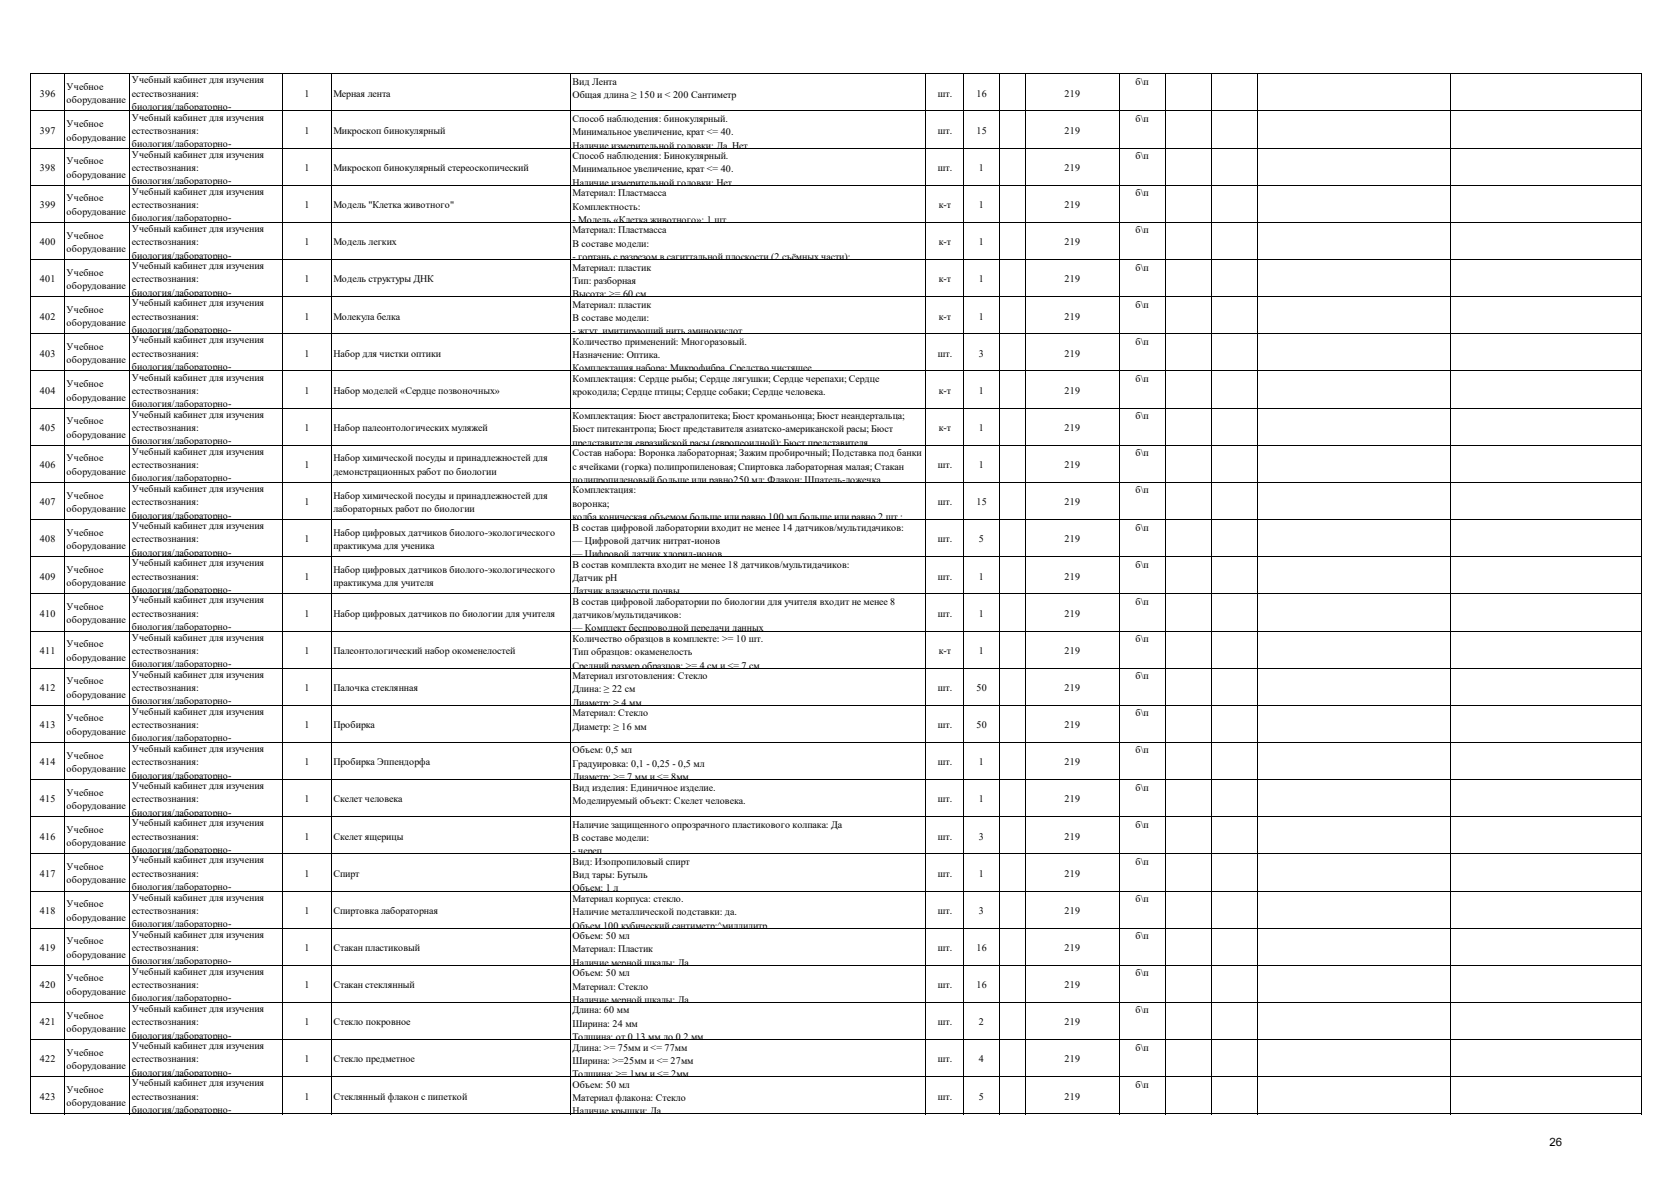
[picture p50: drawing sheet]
<svg xmlns="http://www.w3.org/2000/svg" width="297mm" height="210mm" viewBox="0 0 297 210" stroke-linecap="round" stroke-linejoin="round" font-family="sans-serif">
<defs><g id="words">
<text font-size="2" x="275.4" y="203.8">26</text>
<g font-size="1.8">
<text x="7.1" y="17.2">396</text>
<text x="11.8" y="16">Учебное</text>
<text x="23.4" y="14.8">Учебный кабинет для изучения</text>
<text x="23.4" y="17.2">естествознания:</text>
<text x="54.1" y="17.2">1</text>
<text x="59.3" y="17.2">Мерная лента</text>
<text x="101.8" y="15.1">Вид Лента</text>
<text x="101.8" y="17.4">Общая длина ≥ 150 и &lt; 200 Сантиметр</text>
<text x="166.7" y="17.2">шт.</text>
<text x="173.6" y="17.2">16</text>
<text x="189.2" y="17.2">219</text>
<text x="201.8" y="15.1">б\п</text>
<text x="7.1" y="23.8">397</text>
<text x="11.8" y="18.4">оборудование</text>
<text x="11.8" y="22.6">Учебное</text>
<text x="23.4" y="19.6">биология/лабораторно-</text>
<text x="23.4" y="21.4">Учебный кабинет для изучения</text>
<text x="23.4" y="23.8">естествознания:</text>
<text x="54.1" y="23.8">1</text>
<text x="59.3" y="23.8">Микроскоп бинокулярный</text>
<text x="101.8" y="21.7">Способ наблюдения: бинокулярный.</text>
<text x="166.7" y="23.8">шт.</text>
<text x="173.6" y="23.8">15</text>
<text x="189.2" y="23.8">219</text>
<text x="201.8" y="21.7">б\п</text>
<text x="11.8" y="25">оборудование</text>
<text x="11.8" y="29.2">Учебное</text>
<text x="23.4" y="26.2">биология/лабораторно-</text>
<text x="23.4" y="28">Учебный кабинет для изучения</text>
<text x="101.8" y="24">Минимальное увеличение, крат &lt;= 40.</text>
<text x="101.8" y="26.4">Наличие измерительной головки: Да Нет</text>
<text x="101.8" y="28.3">Способ наблюдения: Бинокулярный.</text>
<text x="201.8" y="28.3">б\п</text>
<text x="7.1" y="30.4">398</text>
<text x="11.8" y="31.6">оборудование</text>
<text x="11.8" y="35.8">Учебное</text>
<text x="23.4" y="30.4">естествознания:</text>
<text x="23.4" y="32.8">биология/лабораторно-</text>
<text x="23.4" y="34.6">Учебный кабинет для изучения</text>
<text x="54.1" y="30.4">1</text>
<text x="59.3" y="30.4">Микроскоп бинокулярный стереоскопический</text>
<text x="101.8" y="30.7">Минимальное увеличение, крат &lt;= 40.</text>
<text x="101.8" y="33">Наличие измерительной головки: Нет</text>
<text x="101.8" y="34.9">Материал: Пластмасса</text>
<text x="166.7" y="30.4">шт.</text>
<text x="174" y="30.4">1</text>
<text x="189.2" y="30.4">219</text>
<text x="201.8" y="34.9">б\п</text>
<text x="7.1" y="37">399</text>
<text x="11.8" y="38.2">оборудование</text>
<text x="23.4" y="37">естествознания:</text>
<text x="23.4" y="39.4">биология/лабораторно-</text>
<text x="23.4" y="41.2">Учебный кабинет для изучения</text>
<text x="54.1" y="37">1</text>
<text x="59.3" y="37">Модель &quot;Клетка животного&quot;</text>
<text x="101.8" y="37.3">Комплектность:</text>
<text x="101.8" y="39.6">- Модель «Клетка животного»: 1 шт</text>
<text x="101.8" y="41.5">Материал: Пластмасса</text>
<text x="166.9" y="37">к-т</text>
<text x="174" y="37">1</text>
<text x="189.2" y="37">219</text>
<text x="201.8" y="41.5">б\п</text>
<text x="7.1" y="43.6">400</text>
<text x="11.8" y="42.4">Учебное</text>
<text x="11.8" y="44.8">оборудование</text>
<text x="23.4" y="43.6">естествознания:</text>
<text x="23.4" y="46">биология/лабораторно-</text>
<text x="23.4" y="47.8">Учебный кабинет для изучения</text>
<text x="54.1" y="43.6">1</text>
<text x="59.3" y="43.6">Модель легких</text>
<text x="101.8" y="46.2">- гортань с разрезом в сагиттальной плоскости (2 съёмных части);</text>
<text x="101.8" y="43.9">В составе модели:</text>
<text x="166.9" y="43.6">к-т</text>
<text x="174" y="43.6">1</text>
<text x="189.2" y="43.6">219</text>
<text x="7.1" y="50.2">401</text>
<text x="11.8" y="49">Учебное</text>
<text x="11.8" y="51.4">оборудование</text>
<text x="23.4" y="50.2">естествознания:</text>
<text x="23.4" y="52.6">биология/лабораторно-</text>
<text x="54.1" y="50.2">1</text>
<text x="59.3" y="50.2">Модель структуры ДНК</text>
<text x="101.8" y="48.1">Материал: пластик</text>
<text x="101.8" y="50.5">Тип: разборная</text>
<text x="101.8" y="52.8">Высота: &gt;= 60 см</text>
<text x="166.9" y="50.2">к-т</text>
<text x="174" y="50.2">1</text>
<text x="189.2" y="50.2">219</text>
<text x="201.8" y="48.1">б\п</text>
<text x="7.1" y="56.8">402</text>
<text x="11.8" y="55.6">Учебное</text>
<text x="11.8" y="58">оборудование</text>
<text x="23.4" y="54.4">Учебный кабинет для изучения</text>
<text x="23.4" y="56.8">естествознания:</text>
<text x="23.4" y="59.2">биология/лабораторно-</text>
<text x="54.1" y="56.8">1</text>
<text x="59.3" y="56.8">Молекула белка</text>
<text x="101.8" y="59.4">- жгут имитирующий нить аминокислот</text>
<text x="101.8" y="54.7">Материал: пластик</text>
<text x="101.8" y="57.1">В составе модели:</text>
<text x="166.9" y="56.8">к-т</text>
<text x="174" y="56.8">1</text>
<text x="189.2" y="56.8">219</text>
<text x="201.8" y="54.7">б\п</text>
<text x="7.1" y="63.4">403</text>
<text x="11.8" y="62.2">Учебное</text>
<text x="11.8" y="64.6">оборудование</text>
<text x="23.4" y="61">Учебный кабинет для изучения</text>
<text x="23.4" y="63.4">естествознания:</text>
<text x="23.4" y="65.8">биология/лабораторно-</text>
<text x="54.1" y="63.4">1</text>
<text x="59.3" y="63.4">Набор для чистки оптики</text>
<text x="101.8" y="61.3">Количество применений: Многоразовый.</text>
<text x="101.8" y="63.7">Назначение: Оптика.</text>
<text x="166.7" y="63.4">шт.</text>
<text x="174" y="63.4">3</text>
<text x="189.2" y="63.4">219</text>
<text x="201.8" y="61.3">б\п</text>
<text x="7.1" y="70">404</text>
<text x="11.8" y="68.8">Учебное</text>
<text x="11.8" y="71.2">оборудование</text>
<text x="23.4" y="67.7">Учебный кабинет для изучения</text>
<text x="23.4" y="70">естествознания:</text>
<text x="54.1" y="70">1</text>
<text x="59.3" y="70">Набор моделей «Сердце позвоночных»</text>
<text x="101.8" y="66">Комплектация набора: Микрофибра Средство чистящее</text>
<text x="101.8" y="67.9">Комплектация: Сердце рыбы; Сердце лягушки; Сердце черепахи; Сердце</text>
<text x="101.8" y="70.3">крокодила; Сердце птицы; Сердце собаки; Сердце человека.</text>
<text x="166.9" y="70">к-т</text>
<text x="174" y="70">1</text>
<text x="189.2" y="70">219</text>
<text x="201.8" y="67.9">б\п</text>
<text x="7.1" y="76.6">405</text>
<text x="11.8" y="75.4">Учебное</text>
<text x="11.8" y="77.8">оборудование</text>
<text x="23.4" y="72.4">биология/лабораторно-</text>
<text x="23.4" y="74.3">Учебный кабинет для изучения</text>
<text x="23.4" y="76.6">естествознания:</text>
<text x="54.1" y="76.6">1</text>
<text x="59.3" y="76.6">Набор палеонтологических муляжей</text>
<text x="101.8" y="74.5">Комплектация: Бюст австралопитека; Бюст кроманьонца; Бюст неандертальца;</text>
<text x="101.8" y="76.9">Бюст питекантропа; Бюст представителя азиатско-американской расы; Бюст</text>
<text x="166.9" y="76.6">к-т</text>
<text x="174" y="76.6">1</text>
<text x="189.2" y="76.6">219</text>
<text x="201.8" y="74.5">б\п</text>
<text x="7.1" y="83.2">406</text>
<text x="11.8" y="82">Учебное</text>
<text x="23.4" y="79">биология/лабораторно-</text>
<text x="23.4" y="80.9">Учебный кабинет для изучения</text>
<text x="23.4" y="83.2">естествознания:</text>
<text x="54.1" y="83.2">1</text>
<text x="59.3" y="82">Набор химической посуды и принадлежностей для</text>
<text x="101.8" y="79.3">представителя евразийской расы (европеоидной); Бюст представителя</text>
<text x="101.8" y="81.1">Состав набора: Воронка лабораторная; Зажим пробирочный; Подставка под банки</text>
<text x="101.8" y="83.5">с ячейками (горка) полипропиленовая; Спиртовка лабораторная малая; Стакан</text>
<text x="166.7" y="83.2">шт.</text>
<text x="174" y="83.2">1</text>
<text x="189.2" y="83.2">219</text>
<text x="201.8" y="81.1">б\п</text>
<text x="7.1" y="89.8">407</text>
<text x="11.8" y="84.4">оборудование</text>
<text x="11.8" y="88.6">Учебное</text>
<text x="23.4" y="85.6">биология/лабораторно-</text>
<text x="23.4" y="87.5">Учебный кабинет для изучения</text>
<text x="23.4" y="89.8">естествознания:</text>
<text x="54.1" y="89.8">1</text>
<text x="59.3" y="84.4">демонстрационных работ по биологии</text>
<text x="59.3" y="88.7">Набор химической посуды и принадлежностей для</text>
<text x="101.8" y="85.9">полипропиленовый больше или равно250 мл; Флакон; Шпатель-ложечка</text>
<text x="101.8" y="87.7">Комплектация:</text>
<text x="166.7" y="89.8">шт.</text>
<text x="173.6" y="89.8">15</text>
<text x="189.2" y="89.8">219</text>
<text x="201.8" y="87.7">б\п</text>
<text x="11.8" y="91">оборудование</text>
<text x="11.8" y="95.3">Учебное</text>
<text x="23.4" y="92.2">биология/лабораторно-</text>
<text x="23.4" y="94.1">Учебный кабинет для изучения</text>
<text x="59.3" y="91">лабораторных работ по биологии</text>
<text x="59.3" y="95.3">Набор цифровых датчиков биолого-экологического</text>
<text x="101.8" y="90.1">воронка;</text>
<text x="101.8" y="92.5">колба коническая объемом больше или равно 100 мл больше или равно 2 шт ;</text>
<text x="101.8" y="94.3">В состав цифровой лаборатории входит не менее 14 датчиков/мультидачиков:</text>
<text x="201.8" y="94.3">б\п</text>
<text x="7.1" y="96.4">408</text>
<text x="11.8" y="97.6">оборудование</text>
<text x="11.8" y="101.9">Учебное</text>
<text x="23.4" y="96.4">естествознания:</text>
<text x="23.4" y="98.8">биология/лабораторно-</text>
<text x="23.4" y="100.7">Учебный кабинет для изучения</text>
<text x="54.1" y="96.4">1</text>
<text x="59.3" y="97.6">практикума для ученика</text>
<text x="59.3" y="101.9">Набор цифровых датчиков биолого-экологического</text>
<text x="101.8" y="96.7">— Цифровой датчик нитрат-ионов</text>
<text x="101.8" y="99.1">— Цифровой датчик хлорид-ионов</text>
<text x="101.8" y="100.9">В состав комплекта входит не менее 18 датчиков/мультидачиков:</text>
<text x="166.7" y="96.4">шт.</text>
<text x="174" y="96.4">5</text>
<text x="189.2" y="96.4">219</text>
<text x="201.8" y="100.9">б\п</text>
<text x="7.1" y="103">409</text>
<text x="11.8" y="104.2">оборудование</text>
<text x="23.4" y="103">естествознания:</text>
<text x="23.4" y="105.4">биология/лабораторно-</text>
<text x="23.4" y="107.3">Учебный кабинет для изучения</text>
<text x="54.1" y="103">1</text>
<text x="59.3" y="104.2">практикума для учителя</text>
<text x="101.8" y="105.7">Датчик влажности почвы</text>
<text x="101.8" y="103.3">Датчик pH</text>
<text x="101.8" y="107.5">В состав цифровой лаборатории по биологии для учителя входит не менее 8</text>
<text x="166.7" y="103">шт.</text>
<text x="174" y="103">1</text>
<text x="189.2" y="103">219</text>
<text x="201.8" y="107.5">б\п</text>
<text x="7.1" y="109.6">410</text>
<text x="11.8" y="108.5">Учебное</text>
<text x="11.8" y="110.8">оборудование</text>
<text x="23.4" y="109.6">естествознания:</text>
<text x="23.4" y="112">биология/лабораторно-</text>
<text x="23.4" y="113.9">Учебный кабинет для изучения</text>
<text x="54.1" y="109.6">1</text>
<text x="59.3" y="109.6">Набор цифровых датчиков по биологии для учителя</text>
<text x="101.8" y="112.3">— Комплект беспроводной передачи данных</text>
<text x="101.8" y="109.9">датчиков/мультидачиков:</text>
<text x="166.7" y="109.6">шт.</text>
<text x="174" y="109.6">1</text>
<text x="189.2" y="109.6">219</text>
<text x="7.1" y="116.3">411</text>
<text x="11.8" y="115.1">Учебное</text>
<text x="11.8" y="117.4">оборудование</text>
<text x="23.4" y="116.3">естествознания:</text>
<text x="23.4" y="118.6">биология/лабораторно-</text>
<text x="54.1" y="116.3">1</text>
<text x="59.3" y="116.3">Палеонтологический набор окоменелостей</text>
<text x="101.8" y="118.9">Средний размер образцов: &gt;= 4 см и &lt;= 7 см</text>
<text x="101.8" y="114.1">Количество образцов в комплекте: &gt;= 10 шт.</text>
<text x="101.8" y="116.5">Тип образцов: окаменелость</text>
<text x="166.9" y="116.3">к-т</text>
<text x="174" y="116.3">1</text>
<text x="189.2" y="116.3">219</text>
<text x="201.8" y="114.1">б\п</text>
<text x="7.1" y="122.9">412</text>
<text x="11.8" y="121.7">Учебное</text>
<text x="11.8" y="124">оборудование</text>
<text x="23.4" y="120.5">Учебный кабинет для изучения</text>
<text x="23.4" y="122.9">естествознания:</text>
<text x="23.4" y="125.2">биология/лабораторно-</text>
<text x="54.1" y="122.9">1</text>
<text x="59.3" y="122.9">Палочка стеклянная</text>
<text x="101.8" y="120.7">Материал изготовления: Стекло</text>
<text x="101.8" y="123.1">Длина: ≥ 22 см</text>
<text x="101.8" y="125.5">Диаметр: ≥ 4 мм</text>
<text x="166.7" y="122.9">шт.</text>
<text x="173.6" y="122.9">50</text>
<text x="189.2" y="122.9">219</text>
<text x="201.8" y="120.7">б\п</text>
<text x="7.1" y="129.5">413</text>
<text x="11.8" y="128.3">Учебное</text>
<text x="11.8" y="130.6">оборудование</text>
<text x="23.4" y="127.1">Учебный кабинет для изучения</text>
<text x="23.4" y="129.5">естествознания:</text>
<text x="23.4" y="131.8">биология/лабораторно-</text>
<text x="54.1" y="129.5">1</text>
<text x="59.3" y="129.5">Пробирка</text>
<text x="101.8" y="127.3">Материал: Стекло</text>
<text x="101.8" y="129.7">Диаметр: ≥ 16 мм</text>
<text x="166.7" y="129.5">шт.</text>
<text x="173.6" y="129.5">50</text>
<text x="189.2" y="129.5">219</text>
<text x="201.8" y="127.3">б\п</text>
<text x="7.1" y="136.1">414</text>
<text x="11.8" y="134.9">Учебное</text>
<text x="11.8" y="137.2">оборудование</text>
<text x="23.4" y="133.7">Учебный кабинет для изучения</text>
<text x="23.4" y="136.1">естествознания:</text>
<text x="54.1" y="136.1">1</text>
<text x="59.3" y="136.1">Пробирка Эппендорфа</text>
<text x="101.8" y="133.9">Объем: 0,5 мл</text>
<text x="101.8" y="136.3">Градуировка: 0,1 - 0,25 - 0,5 мл</text>
<text x="166.7" y="136.1">шт.</text>
<text x="174" y="136.1">1</text>
<text x="189.2" y="136.1">219</text>
<text x="201.8" y="133.9">б\п</text>
<text x="7.1" y="142.7">415</text>
<text x="11.8" y="141.5">Учебное</text>
<text x="11.8" y="143.9">оборудование</text>
<text x="23.4" y="138.4">биология/лабораторно-</text>
<text x="23.4" y="140.3">Учебный кабинет для изучения</text>
<text x="23.4" y="142.7">естествознания:</text>
<text x="54.1" y="142.7">1</text>
<text x="59.3" y="142.7">Скелет человека</text>
<text x="101.8" y="138.7">Диаметр: &gt;= 7 мм и &lt;= 8мм</text>
<text x="101.8" y="140.6">Вид изделия: Единичное изделие.</text>
<text x="101.8" y="142.9">Моделируемый объект: Скелет человека.</text>
<text x="166.7" y="142.7">шт.</text>
<text x="174" y="142.7">1</text>
<text x="189.2" y="142.7">219</text>
<text x="201.8" y="140.6">б\п</text>
<text x="7.1" y="149.3">416</text>
<text x="11.8" y="148.1">Учебное</text>
<text x="23.4" y="145">биология/лабораторно-</text>
<text x="23.4" y="146.9">Учебный кабинет для изучения</text>
<text x="23.4" y="149.3">естествознания:</text>
<text x="54.1" y="149.3">1</text>
<text x="59.3" y="149.3">Скелет ящерицы</text>
<text x="101.8" y="147.2">Наличие защищенного опрозрачного пластикового колпака: Да</text>
<text x="101.8" y="149.5">В составе модели:</text>
<text x="166.7" y="149.3">шт.</text>
<text x="174" y="149.3">3</text>
<text x="189.2" y="149.3">219</text>
<text x="201.8" y="147.2">б\п</text>
<text x="7.1" y="155.9">417</text>
<text x="11.8" y="150.5">оборудование</text>
<text x="11.8" y="154.7">Учебное</text>
<text x="23.4" y="151.6">биология/лабораторно-</text>
<text x="23.4" y="153.5">Учебный кабинет для изучения</text>
<text x="23.4" y="155.9">естествознания:</text>
<text x="54.1" y="155.9">1</text>
<text x="59.3" y="155.9">Спирт</text>
<text x="101.8" y="151.9">- череп</text>
<text x="101.8" y="153.8">Вид: Изопропиловый спирт</text>
<text x="166.7" y="155.9">шт.</text>
<text x="174" y="155.9">1</text>
<text x="189.2" y="155.9">219</text>
<text x="201.8" y="153.8">б\п</text>
<text x="11.8" y="157.1">оборудование</text>
<text x="11.8" y="161.3">Учебное</text>
<text x="23.4" y="158.2">биология/лабораторно-</text>
<text x="23.4" y="160.1">Учебный кабинет для изучения</text>
<text x="101.8" y="156.1">Вид тары: Бутыль</text>
<text x="101.8" y="158.5">Объем: 1 л</text>
<text x="101.8" y="160.4">Материал корпуса: стекло.</text>
<text x="201.8" y="160.4">б\п</text>
<text x="7.1" y="162.5">418</text>
<text x="11.8" y="163.7">оборудование</text>
<text x="11.8" y="167.9">Учебное</text>
<text x="23.4" y="162.5">естествознания:</text>
<text x="23.4" y="164.9">биология/лабораторно-</text>
<text x="23.4" y="166.7">Учебный кабинет для изучения</text>
<text x="54.1" y="162.5">1</text>
<text x="59.3" y="162.5">Спиртовка лабораторная</text>
<text x="101.8" y="165.1">Объем 100 кубический сантиметр;^миллилитр</text>
<text x="101.8" y="162.7">Наличие металлической подставки: да.</text>
<text x="101.8" y="167">Объем: 50 мл</text>
<text x="166.7" y="162.5">шт.</text>
<text x="174" y="162.5">3</text>
<text x="189.2" y="162.5">219</text>
<text x="201.8" y="167">б\п</text>
<text x="7.1" y="169.1">419</text>
<text x="11.8" y="170.3">оборудование</text>
<text x="23.4" y="169.1">естествознания:</text>
<text x="23.4" y="171.5">биология/лабораторно-</text>
<text x="23.4" y="173.3">Учебный кабинет для изучения</text>
<text x="54.1" y="169.1">1</text>
<text x="59.3" y="169.1">Стакан пластиковый</text>
<text x="101.8" y="169.3">Материал: Пластик</text>
<text x="101.8" y="171.7">Наличие мерной шкалы: Да</text>
<text x="101.8" y="173.6">Объем: 50 мл</text>
<text x="166.7" y="169.1">шт.</text>
<text x="173.6" y="169.1">16</text>
<text x="189.2" y="169.1">219</text>
<text x="201.8" y="173.6">б\п</text>
<text x="7.1" y="175.7">420</text>
<text x="11.8" y="174.5">Учебное</text>
<text x="11.8" y="176.9">оборудование</text>
<text x="23.4" y="175.7">естествознания:</text>
<text x="23.4" y="178.1">биология/лабораторно-</text>
<text x="23.4" y="179.9">Учебный кабинет для изучения</text>
<text x="54.1" y="175.7">1</text>
<text x="59.3" y="175.7">Стакан стеклянный</text>
<text x="101.8" y="178.3">Наличие мерной шкалы: Да</text>
<text x="101.8" y="175.9">Материал: Стекло</text>
<text x="166.7" y="175.7">шт.</text>
<text x="173.6" y="175.7">16</text>
<text x="189.2" y="175.7">219</text>
<text x="7.1" y="182.3">421</text>
<text x="11.8" y="181.1">Учебное</text>
<text x="11.8" y="183.5">оборудование</text>
<text x="23.4" y="182.3">естествознания:</text>
<text x="23.4" y="184.7">биология/лабораторно-</text>
<text x="54.1" y="182.3">1</text>
<text x="59.3" y="182.3">Стекло покровное</text>
<text x="101.8" y="184.9">Толщина: от 0 13 мм до 0 2 мм</text>
<text x="101.8" y="180.2">Длина: 60 мм</text>
<text x="101.8" y="182.5">Ширина: 24 мм</text>
<text x="166.7" y="182.3">шт.</text>
<text x="174" y="182.3">2</text>
<text x="189.2" y="182.3">219</text>
<text x="201.8" y="180.2">б\п</text>
<text x="7.1" y="188.9">422</text>
<text x="11.8" y="187.7">Учебное</text>
<text x="11.8" y="190.1">оборудование</text>
<text x="23.4" y="186.5">Учебный кабинет для изучения</text>
<text x="23.4" y="188.9">естествознания:</text>
<text x="23.4" y="191.3">биология/лабораторно-</text>
<text x="54.1" y="188.9">1</text>
<text x="59.3" y="188.9">Стекло предметное</text>
<text x="101.8" y="186.8">Длина: &gt;= 75мм и &lt;= 77мм</text>
<text x="101.8" y="189.1">Ширина: &gt;=25мм и &lt;= 27мм</text>
<text x="101.8" y="191.5">Толщина: &gt;= 1мм и &lt;= 2мм</text>
<text x="166.7" y="188.9">шт.</text>
<text x="174" y="188.9">4</text>
<text x="189.2" y="188.9">219</text>
<text x="201.8" y="186.8">б\п</text>
<text x="7.1" y="195.5">423</text>
<text x="11.8" y="194.3">Учебное</text>
<text x="11.8" y="196.7">оборудование</text>
<text x="23.4" y="193.1">Учебный кабинет для изучения</text>
<text x="23.4" y="195.5">естествознания:</text>
<text x="23.4" y="197.9">биология/лабораторно-</text>
<text x="54.1" y="195.5">1</text>
<text x="59.3" y="195.5">Стеклянный флакон с пипеткой</text>
<text x="101.8" y="193.4">Объем: 50 мл</text>
<text x="101.8" y="195.8">Материал флакона: Стекло</text>
<text x="166.7" y="195.5">шт.</text>
<text x="174" y="195.5">5</text>
<text x="189.2" y="195.5">219</text>
<text x="201.8" y="193.4">б\п</text>
<text x="101.8" y="198.1">Наличие крышки: Да</text>
</g>
</g></defs>
<g fill="none" stroke="#000" stroke-width=".18">
<path d="M5.5 13v185.1M5.6 13.1h286.2M5.6 19.7h286.2M11.4 13.2v184.9M23 13.2v184.9M50.3 13.2v184.9M58.8 13.2v184.9M101.3 13.2v184.9M164.6 13.2v184.9M171.3 13.2v184.9M177.6 13.2v184.9M182.2 13.2v184.9"/>
<path d="M199 13.2v184.9M207.1 13.2v184.9M215.3 13.2v184.9M223.5 13.2v184.9M257.8 13.2v184.9M291.8 13.2v184.9M5.6 26.3h286.2M5.6 32.9h286.2M5.6 39.5h286.2M5.6 46.1h286.2M5.6 52.8h286.2M5.6 59.4h286.2"/>
<path d="M5.6 66h286.2M5.6 72.6h286.2M5.6 79.2h286.2M5.6 85.8h286.2M5.6 92.4h286.2M5.6 99h286.2M5.6 105.6h286.2M5.6 112.2h286.2M5.6 118.8h286.2M5.6 125.4h286.2M5.6 132h286.2M5.6 138.6h286.2"/>
<path d="M5.6 145.2h286.2M5.6 151.8h286.2M5.6 158.4h286.2M5.6 165h286.2M5.6 171.6h286.2M5.6 178.2h286.2M5.6 184.8h286.2M5.6 191.4h286.2M5.6 198h286.2"/>
</g>
<use href="#words"/>
</svg>
